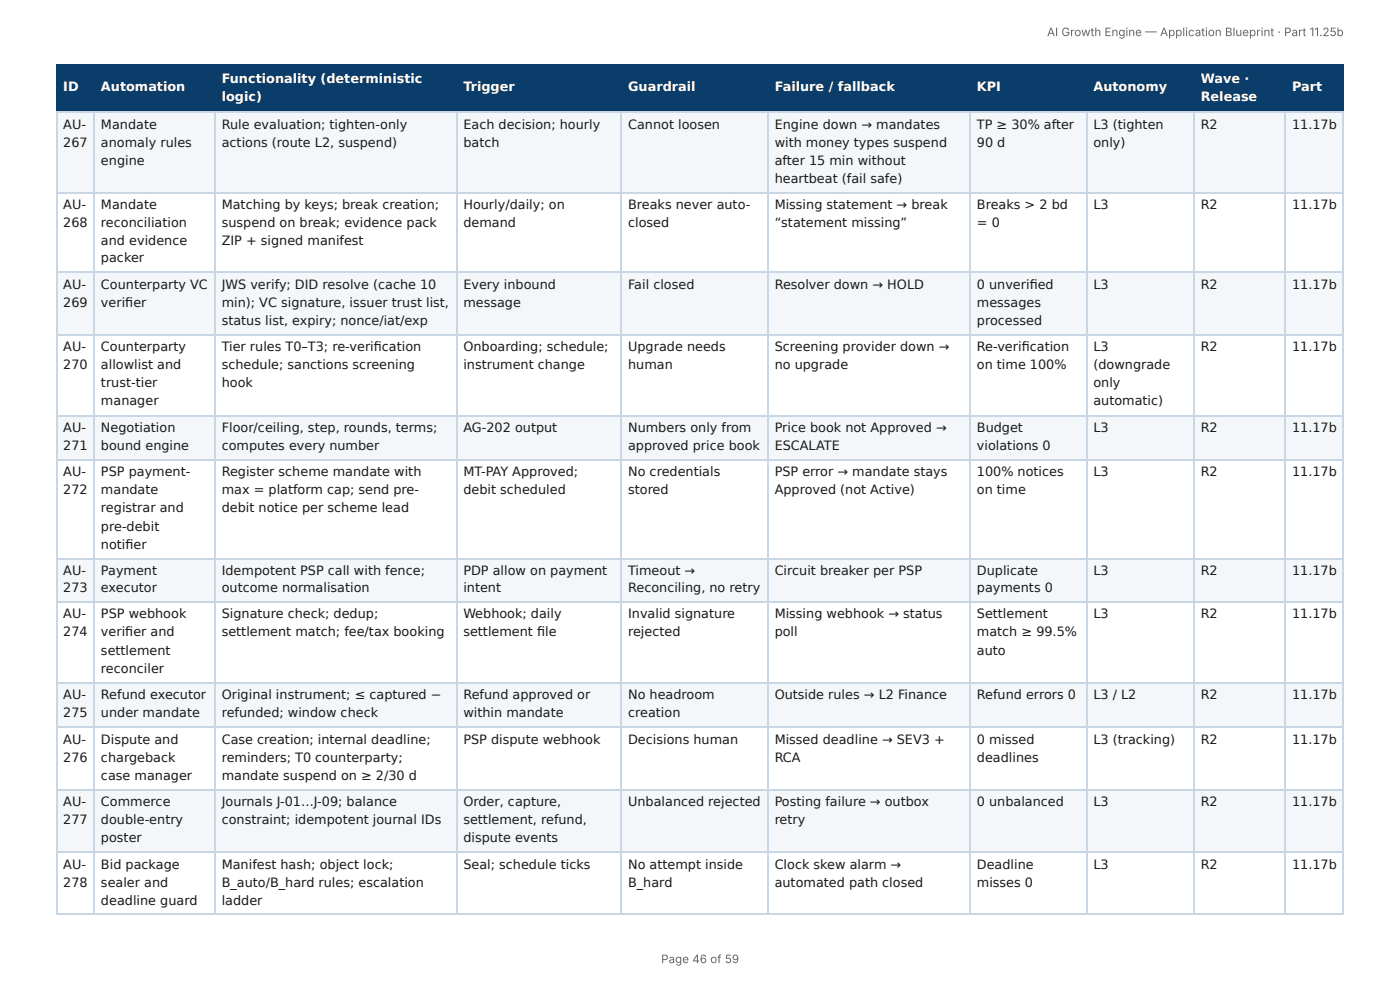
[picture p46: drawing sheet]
<svg xmlns="http://www.w3.org/2000/svg" width="297mm" height="210mm" viewBox="0 0 297 210" stroke-linecap="round" stroke-linejoin="round" font-family="sans-serif">
<defs><g id="words">
<g font-size="2.7" fill="#fff">
<text x="47.1" y="17.6">Functionality (deterministic</text>
<text x="255" y="17.6">Wave ·</text>
<text x="13.4" y="19.4">ID</text>
<text x="21.5" y="19.4">Automation</text>
<text x="47.1" y="21.4">logic)</text>
<text x="98.4" y="19.4">Trigger</text>
<text x="133.4" y="19.4">Guardrail</text>
<text x="164.5" y="19.4">Failure / fallback</text>
<text x="207.5" y="19.4">KPI</text>
<text x="232.2" y="19.4">Autonomy</text>
<text x="255" y="21.4">Release</text>
<text x="274.4" y="19.4">Part</text>
</g>
<g font-size="2.7" fill="#1a1a1a">
<text x="13.4" y="27.3">AU-</text>
<text x="21.5" y="27.3">Mandate</text>
<text x="47.1" y="27.3">Rule evaluation; tighten-only</text>
<text x="98.4" y="27.3">Each decision; hourly</text>
<text x="133.4" y="27.3">Cannot loosen</text>
<text x="164.5" y="27.3">Engine down → mandates</text>
<text x="207.5" y="27.3">TP ≥ 30% after</text>
<text x="232.2" y="27.3">L3 (tighten</text>
<text x="255" y="27.3">R2</text>
<text x="274.4" y="27.3">11.17b</text>
<text x="13.4" y="31.1">267</text>
<text x="21.5" y="31.1">anomaly rules</text>
<text x="21.5" y="35">engine</text>
<text x="47.1" y="31.1">actions (route L2, suspend)</text>
<text x="98.4" y="31.1">batch</text>
<text x="164.5" y="31.1">with money types suspend</text>
<text x="164.5" y="35">after 15 min without</text>
<text x="207.5" y="31.1">90 d</text>
<text x="232.2" y="31.1">only)</text>
<text x="164.5" y="38.8">heartbeat (fail safe)</text>
<text x="13.4" y="44.4">AU-</text>
<text x="21.5" y="44.4">Mandate</text>
<text x="47.1" y="44.4">Matching by keys; break creation;</text>
<text x="98.4" y="44.4">Hourly/daily; on</text>
<text x="133.4" y="44.4">Breaks never auto-</text>
<text x="164.5" y="44.4">Missing statement → break</text>
<text x="207.5" y="44.4">Breaks &gt; 2 bd</text>
<text x="232.2" y="44.4">L3</text>
<text x="255" y="44.4">R2</text>
<text x="274.4" y="44.4">11.17b</text>
<text x="13.4" y="48.3">268</text>
<text x="21.5" y="48.3">reconciliation</text>
<text x="21.5" y="52.1">and evidence</text>
<text x="47.1" y="48.3">suspend on break; evidence pack</text>
<text x="47.1" y="52.1">ZIP + signed manifest</text>
<text x="98.4" y="48.3">demand</text>
<text x="133.4" y="48.3">closed</text>
<text x="164.5" y="48.3">“statement missing”</text>
<text x="207.5" y="48.3">= 0</text>
<text x="21.5" y="55.7">packer</text>
<text x="13.4" y="61.3">AU-</text>
<text x="13.4" y="65.1">269</text>
<text x="21.5" y="61.3">Counterparty VC</text>
<text x="21.5" y="65.1">verifi er</text>
<text x="47.1" y="61.3">JWS verify; DID resolve (cache 10</text>
<text x="47.1" y="65.1">min); VC signature, issuer trust list,</text>
<text x="98.4" y="61.3">Every inbound</text>
<text x="98.4" y="65.1">message</text>
<text x="133.4" y="61.3">Fail closed</text>
<text x="164.5" y="61.3">Resolver down → HOLD</text>
<text x="207.5" y="61.3">0 unverifi ed</text>
<text x="207.5" y="65.1">messages</text>
<text x="232.2" y="61.3">L3</text>
<text x="255" y="61.3">R2</text>
<text x="274.4" y="61.3">11.17b</text>
<text x="47.1" y="69">status list, expiry; nonce/iat/exp</text>
<text x="207.5" y="69">processed</text>
<text x="13.4" y="74.6">AU-</text>
<text x="21.5" y="74.6">Counterparty</text>
<text x="47.1" y="74.6">Tier rules T0–T3; re-verifi cation</text>
<text x="98.4" y="74.6">Onboarding; schedule;</text>
<text x="133.4" y="74.6">Upgrade needs</text>
<text x="164.5" y="74.6">Screening provider down →</text>
<text x="207.5" y="74.6">Re-verifi cation</text>
<text x="232.2" y="74.6">L3</text>
<text x="255" y="74.6">R2</text>
<text x="274.4" y="74.6">11.17b</text>
<text x="13.4" y="78.4">270</text>
<text x="21.5" y="78.4">allowlist and</text>
<text x="21.5" y="82.3">trust-tier</text>
<text x="47.1" y="78.4">schedule; sanctions screening</text>
<text x="47.1" y="82.3">hook</text>
<text x="98.4" y="78.4">instrument change</text>
<text x="133.4" y="78.4">human</text>
<text x="164.5" y="78.4">no upgrade</text>
<text x="207.5" y="78.4">on time 100%</text>
<text x="232.2" y="78.4">(downgrade</text>
<text x="232.2" y="82.3">only</text>
<text x="21.5" y="86.1">manager</text>
<text x="232.2" y="86.1">automatic)</text>
<text x="13.4" y="91.7">AU-</text>
<text x="13.4" y="95.5">271</text>
<text x="21.5" y="91.7">Negotiation</text>
<text x="21.5" y="95.5">bound engine</text>
<text x="47.1" y="91.7">Floor/ceiling, step, rounds, terms;</text>
<text x="47.1" y="95.5">computes every number</text>
<text x="98.4" y="91.7">AG-202 output</text>
<text x="133.4" y="91.7">Numbers only from</text>
<text x="133.4" y="95.5">approved price book</text>
<text x="164.5" y="91.7">Price book not Approved →</text>
<text x="164.5" y="95.5">ESCALATE</text>
<text x="207.5" y="91.7">Budget</text>
<text x="207.5" y="95.5">violations 0</text>
<text x="232.2" y="91.7">L3</text>
<text x="255" y="91.7">R2</text>
<text x="274.4" y="91.7">11.17b</text>
<text x="13.4" y="101.2">AU-</text>
<text x="21.5" y="101.2">PSP payment-</text>
<text x="47.1" y="101.2">Register scheme mandate with</text>
<text x="98.4" y="101.2">MT-PAY Approved;</text>
<text x="133.4" y="101.2">No credentials</text>
<text x="164.5" y="101.2">PSP error → mandate stays</text>
<text x="207.5" y="101.2">100% notices</text>
<text x="232.2" y="101.2">L3</text>
<text x="255" y="101.2">R2</text>
<text x="274.4" y="101.2">11.17b</text>
<text x="13.4" y="105">272</text>
<text x="21.5" y="105">mandate</text>
<text x="47.1" y="105">max = platform cap; send pre-</text>
<text x="98.4" y="105">debit scheduled</text>
<text x="133.4" y="105">stored</text>
<text x="164.5" y="105">Approved (not Active)</text>
<text x="207.5" y="105">on time</text>
<text x="21.5" y="108.8">registrar and</text>
<text x="21.5" y="112.7">pre-debit</text>
<text x="47.1" y="108.8">debit notice per scheme lead</text>
<text x="21.5" y="116.5">notifi er</text>
<text x="13.4" y="122.1">AU-</text>
<text x="13.4" y="125.7">273</text>
<text x="21.5" y="122.1">Payment</text>
<text x="21.5" y="125.7">executor</text>
<text x="47.1" y="122.1">Idempotent PSP call with fence;</text>
<text x="47.1" y="125.7">outcome normalisation</text>
<text x="98.4" y="122.1">PDP allow on payment</text>
<text x="98.4" y="125.7">intent</text>
<text x="133.4" y="122.1">Timeout →</text>
<text x="133.4" y="125.7">Reconciling, no retry</text>
<text x="164.5" y="122.1">Circuit breaker per PSP</text>
<text x="207.5" y="122.1">Duplicate</text>
<text x="207.5" y="125.7">payments 0</text>
<text x="232.2" y="122.1">L3</text>
<text x="255" y="122.1">R2</text>
<text x="274.4" y="122.1">11.17b</text>
<text x="13.4" y="131.3">AU-</text>
<text x="21.5" y="131.3">PSP webhook</text>
<text x="47.1" y="131.3">Signature check; dedup;</text>
<text x="98.4" y="131.3">Webhook; daily</text>
<text x="133.4" y="131.3">Invalid signature</text>
<text x="164.5" y="131.3">Missing webhook → status</text>
<text x="207.5" y="131.3">Settlement</text>
<text x="232.2" y="131.3">L3</text>
<text x="255" y="131.3">R2</text>
<text x="274.4" y="131.3">11.17b</text>
<text x="13.4" y="135.2">274</text>
<text x="21.5" y="135.2">verifi er and</text>
<text x="47.1" y="135.2">settlement match; fee/tax booking</text>
<text x="98.4" y="135.2">settlement fi le</text>
<text x="133.4" y="135.2">rejected</text>
<text x="164.5" y="135.2">poll</text>
<text x="207.5" y="135.2">match ≥ 99.5%</text>
<text x="21.5" y="139">settlement</text>
<text x="21.5" y="142.8">reconciler</text>
<text x="207.5" y="139">auto</text>
<text x="13.4" y="148.4">AU-</text>
<text x="21.5" y="148.4">Refund executor</text>
<text x="47.1" y="148.4">Original instrument; ≤ captured −</text>
<text x="98.4" y="148.4">Refund approved or</text>
<text x="133.4" y="148.4">No headroom</text>
<text x="164.5" y="148.4">Outside rules → L2 Finance</text>
<text x="207.5" y="148.4">Refund errors 0</text>
<text x="232.2" y="148.4">L3 / L2</text>
<text x="255" y="148.4">R2</text>
<text x="274.4" y="148.4">11.17b</text>
<text x="13.4" y="152.3">275</text>
<text x="21.5" y="152.3">under mandate</text>
<text x="47.1" y="152.3">refunded; window check</text>
<text x="98.4" y="152.3">within mandate</text>
<text x="133.4" y="152.3">creation</text>
<text x="13.4" y="157.9">AU-</text>
<text x="13.4" y="161.7">276</text>
<text x="21.5" y="157.9">Dispute and</text>
<text x="21.5" y="161.7">chargeback</text>
<text x="47.1" y="157.9">Case creation; internal deadline;</text>
<text x="47.1" y="161.7">reminders; T0 counterparty;</text>
<text x="98.4" y="157.9">PSP dispute webhook</text>
<text x="133.4" y="157.9">Decisions human</text>
<text x="164.5" y="157.9">Missed deadline → SEV3 +</text>
<text x="164.5" y="161.7">RCA</text>
<text x="207.5" y="157.9">0 missed</text>
<text x="207.5" y="161.7">deadlines</text>
<text x="232.2" y="157.9">L3 (tracking)</text>
<text x="255" y="157.9">R2</text>
<text x="274.4" y="157.9">11.17b</text>
<text x="21.5" y="165.6">case manager</text>
<text x="47.1" y="165.6">mandate suspend on ≥ 2/30 d</text>
<text x="13.4" y="171.2">AU-</text>
<text x="21.5" y="171.2">Commerce</text>
<text x="47.1" y="171.2">Journals J-01…J-09; balance</text>
<text x="98.4" y="171.2">Order, capture,</text>
<text x="133.4" y="171.2">Unbalanced rejected</text>
<text x="164.5" y="171.2">Posting failure → outbox</text>
<text x="207.5" y="171.2">0 unbalanced</text>
<text x="232.2" y="171.2">L3</text>
<text x="255" y="171.2">R2</text>
<text x="274.4" y="171.2">11.17b</text>
<text x="13.4" y="175">277</text>
<text x="21.5" y="175">double-entry</text>
<text x="21.5" y="178.9">poster</text>
<text x="47.1" y="175">constraint; idempotent journal IDs</text>
<text x="98.4" y="175">settlement, refund,</text>
<text x="98.4" y="178.9">dispute events</text>
<text x="164.5" y="175">retry</text>
<text x="13.4" y="184.5">AU-</text>
<text x="21.5" y="184.5">Bid package</text>
<text x="47.1" y="184.5">Manifest hash; object lock;</text>
<text x="98.4" y="184.5">Seal; schedule ticks</text>
<text x="133.4" y="184.5">No attempt inside</text>
<text x="164.5" y="184.5">Clock skew alarm →</text>
<text x="207.5" y="184.5">Deadline</text>
<text x="232.2" y="184.5">L3</text>
<text x="255" y="184.5">R2</text>
<text x="274.4" y="184.5">11.17b</text>
<text x="13.4" y="188.3">278</text>
<text x="21.5" y="188.3">sealer and</text>
<text x="47.1" y="188.3">B_auto/B_hard rules; escalation</text>
<text x="133.4" y="188.3">B_hard</text>
<text x="164.5" y="188.3">automated path closed</text>
<text x="207.5" y="188.3">misses 0</text>
<text x="21.5" y="192.1">deadline guard</text>
<text x="47.1" y="192.1">ladder</text>
</g>
<g font-size="2.5" fill="#666">
<text x="222.4" y="7.7">AI Growth Engine — Application Blueprint · Part 11.25b</text>
<text x="140.4" y="204.5">Page 46 of 59</text>
</g>
</g></defs>
<g fill="#0b3d6b">
<path d="M12.2 14h7.9v9.7h-7.9z"/>
<path d="M20.1 14h25.5v9.7h-25.5z"/>
<path d="M45.6 14h51.4v9.7h-51.4z"/>
<path d="M97 14h35v9.7h-35z"/>
<path d="M132 14h31.2v9.7h-31.2z"/>
<path d="M163.2 14h42.9v9.7h-42.9z"/>
<path d="M206.1 14h24.8v9.7h-24.8z"/>
<path d="M230.9 14h22.8v9.7h-22.8z"/>
<path d="M253.7 14h19.4v9.7h-19.4z"/>
<path d="M273.1 14h12.3v9.7h-12.3z"/>
</g>
<g fill="#f4f7fa">
<path d="M12.2 23.7h7.9v17.1h-7.9z"/>
<path d="M20.1 23.7h25.5v17.1h-25.5z"/>
<path d="M45.6 23.7h51.4v17.1h-51.4z"/>
<path d="M97 23.7h35v17.1h-35z"/>
<path d="M132 23.7h31.2v17.1h-31.2z"/>
<path d="M163.2 23.7h42.9v17.1h-42.9z"/>
<path d="M206.1 23.7h24.8v17.1h-24.8z"/>
<path d="M230.9 23.7h22.8v17.1h-22.8z"/>
<path d="M253.7 23.7h19.4v17.1h-19.4z"/>
<path d="M273.1 23.7h12.3v17.1h-12.3z"/>
<path d="M12.2 58h7.9v13.3h-7.9z"/>
<path d="M20.1 58h25.5v13.3h-25.5z"/>
<path d="M45.6 58h51.4v13.3h-51.4z"/>
<path d="M97 58h35v13.3h-35z"/>
<path d="M132 58h31.2v13.3h-31.2z"/>
<path d="M163.2 58h42.9v13.3h-42.9z"/>
<path d="M206.1 58h24.8v13.3h-24.8z"/>
<path d="M230.9 58h22.8v13.3h-22.8z"/>
<path d="M253.7 58h19.4v13.3h-19.4z"/>
<path d="M273.1 58h12.3v13.3h-12.3z"/>
<path d="M12.2 88.1h7.9v9.5h-7.9z"/>
<path d="M20.1 88.1h25.5v9.5h-25.5z"/>
<path d="M45.6 88.1h51.4v9.5h-51.4z"/>
<path d="M97 88.1h35v9.5h-35z"/>
<path d="M132 88.1h31.2v9.5h-31.2z"/>
<path d="M163.2 88.1h42.9v9.5h-42.9z"/>
<path d="M206.1 88.1h24.8v9.5h-24.8z"/>
<path d="M230.9 88.1h22.8v9.5h-22.8z"/>
<path d="M253.7 88.1h19.4v9.5h-19.4z"/>
<path d="M273.1 88.1h12.3v9.5h-12.3z"/>
<path d="M12.2 118.5h7.9v9.5h-7.9z"/>
<path d="M20.1 118.5h25.5v9.5h-25.5z"/>
<path d="M45.6 118.5h51.4v9.5h-51.4z"/>
<path d="M97 118.5h35v9.5h-35z"/>
<path d="M132 118.5h31.2v9.5h-31.2z"/>
<path d="M163.2 118.5h42.9v9.5h-42.9z"/>
<path d="M206.1 118.5h24.8v9.5h-24.8z"/>
<path d="M230.9 118.5h22.8v9.5h-22.8z"/>
<path d="M253.7 118.5h19.4v9.5h-19.4z"/>
<path d="M273.1 118.5h12.3v9.5h-12.3z"/>
<path d="M12.2 145.1h7.9v9.5h-7.9z"/>
<path d="M20.1 145.1h25.5v9.5h-25.5z"/>
<path d="M45.6 145.1h51.4v9.5h-51.4z"/>
<path d="M97 145.1h35v9.5h-35z"/>
<path d="M132 145.1h31.2v9.5h-31.2z"/>
<path d="M163.2 145.1h42.9v9.5h-42.9z"/>
<path d="M206.1 145.1h24.8v9.5h-24.8z"/>
<path d="M230.9 145.1h22.8v9.5h-22.8z"/>
<path d="M253.7 145.1h19.4v9.5h-19.4z"/>
<path d="M273.1 145.1h12.3v9.5h-12.3z"/>
<path d="M12.2 167.6h7.9v13.3h-7.9z"/>
<path d="M20.1 167.6h25.5v13.3h-25.5z"/>
<path d="M45.6 167.6h51.4v13.3h-51.4z"/>
<path d="M97 167.6h35v13.3h-35z"/>
<path d="M132 167.6h31.2v13.3h-31.2z"/>
<path d="M163.2 167.6h42.9v13.3h-42.9z"/>
<path d="M206.1 167.6h24.8v13.3h-24.8z"/>
<path d="M230.9 167.6h22.8v13.3h-22.8z"/>
<path d="M253.7 167.6h19.4v13.3h-19.4z"/>
<path d="M273.1 167.6h12.3v13.3h-12.3z"/>
</g>
<g fill="none" stroke="#0b3d6b" stroke-width=".26">
<path d="M11.9 13.9h273.5M12 13.8v10.2M20 13.8v10.2M45.8 13.8v10.2M97.1 13.8v10.2M131.9 13.8v10.2M163.1 13.8v10.2M206 13.8v10.2M230.8 13.8v10.2M253.5 13.8v10.2M273 13.8v10.2M285.2 13.8v10.2"/>
<path d="M11.9 23.9h273.5"/>
</g>
<g fill="none" stroke="#c9d6e3" stroke-width=".26">
<path d="M11.9 23.9h273.5M12 24v170.2M20 24v170.2M45.8 24v170.2M97.1 24v170.2M131.9 24v170.2M163.1 24v170.2M206 24v170.2M230.8 24v170.2M253.5 24v170.2M273 24v170.2M285.2 24v170.2"/>
<path d="M11.9 41h273.5M11.9 57.8h273.5M11.9 71.1h273.5M11.9 88.3h273.5M11.9 97.7h273.5M11.9 118.7h273.5M11.9 127.9h273.5M11.9 145h273.5M11.9 154.4h273.5M11.9 167.7h273.5M11.9 181h273.5M11.9 194.1h273.5"/>
</g>
<use href="#words"/>
</svg>
